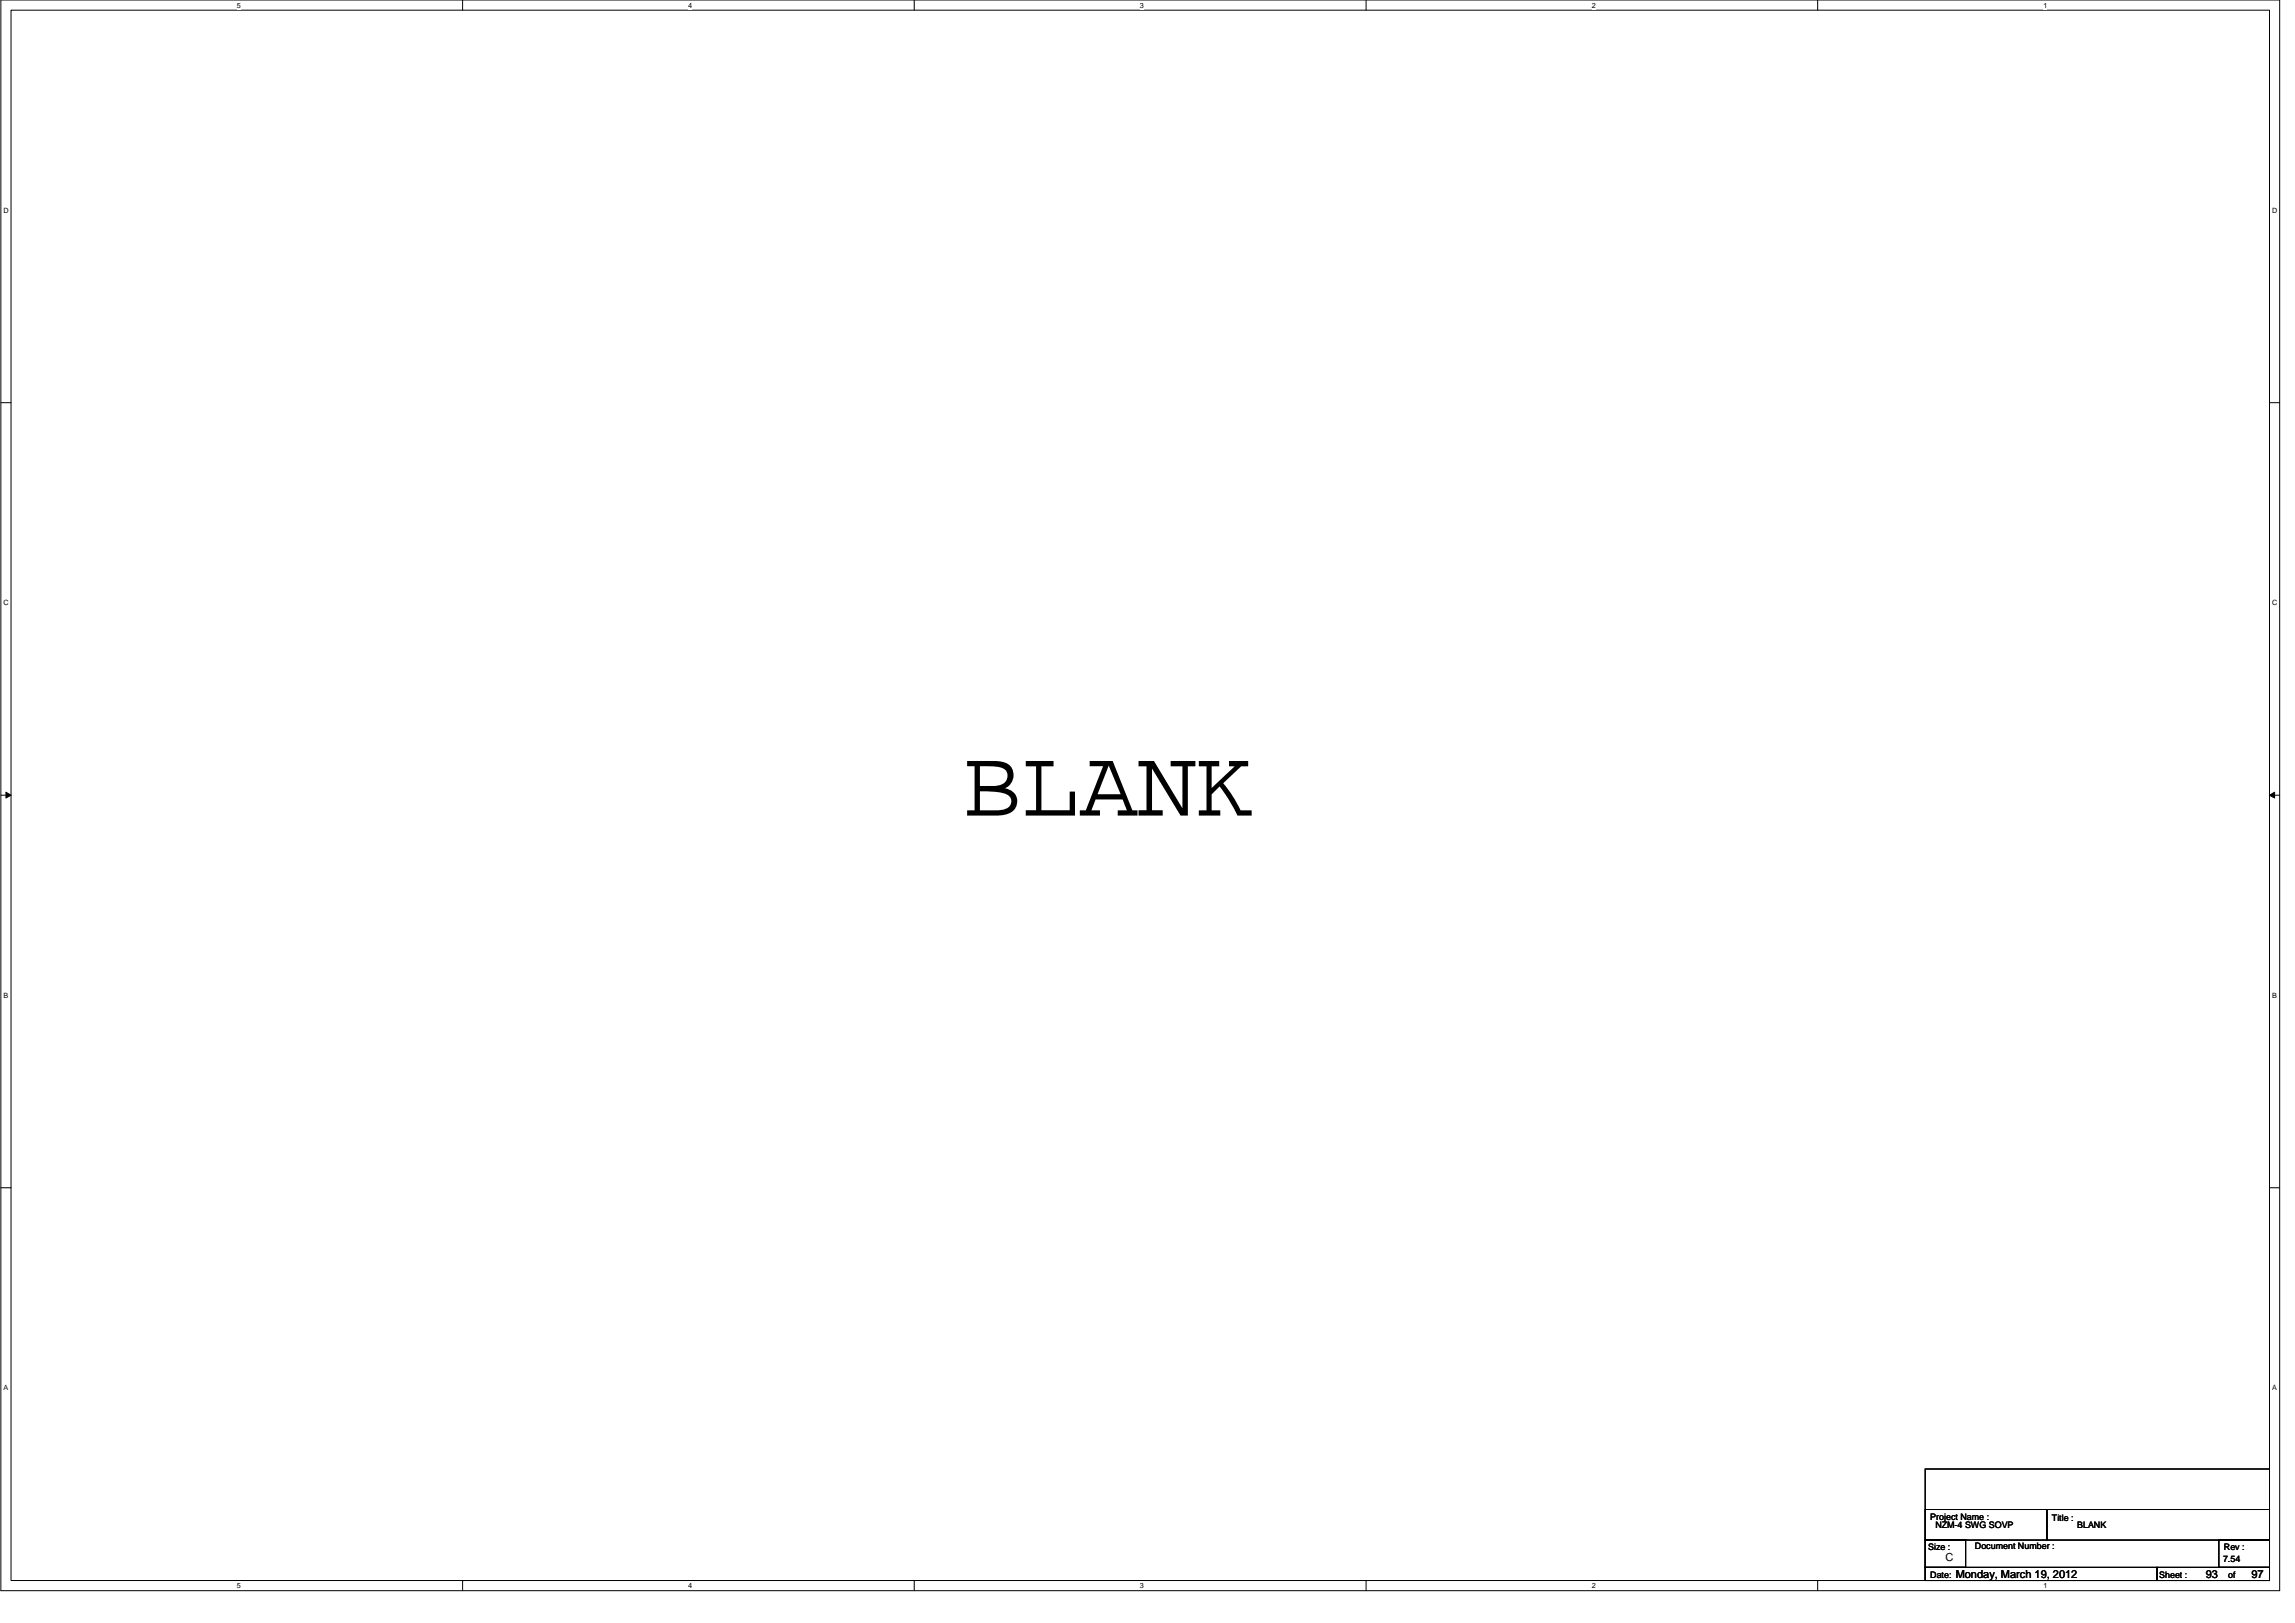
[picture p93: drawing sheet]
<svg xmlns="http://www.w3.org/2000/svg" width="420mm" height="297mm" viewBox="0 0 420 297" stroke-linecap="round" stroke-linejoin="round" font-family="sans-serif">
<defs><g id="words">
<text font-size="17.8" x="176.3" y="149.3">BLANK</text>
<g font-size="2">
<text x="356.2" y="285.6">C</text>
<text x="358" y="288.8">Monday, March 19, 2012</text>
<text x="403.8" y="288.8">93</text>
<text x="412.2" y="288.8">97</text>
</g>
<g font-size="1.7">
<text x="353.4" y="278.1">Project Name :</text>
<text x="354.3" y="279.6">NZM-4 SWG SOVP</text>
<text x="375.7" y="278.3">Title :</text>
<text x="380.3" y="279.6">BLANK</text>
<text x="353" y="283.7">Size :</text>
<text x="361.6" y="283.5">Document Number :</text>
<text x="407" y="285.9">7.54</text>
<text x="407.1" y="283.7">Rev :</text>
<text x="353.4" y="288.7">Date:</text>
<text x="395.3" y="288.7">Sheet :</text>
<text x="407.9" y="288.7">of</text>
</g>
<g font-size="1.3">
<text x="43.3" y="1.4">5</text>
<text x="126" y="1.4">4</text>
<text x="208.7" y="1.4">3</text>
<text x="291.4" y="1.4">2</text>
<text x="374.1" y="1.4">1</text>
<text x=".6" y="38.9">D</text>
<text x="416" y="38.9">D</text>
<text x=".6" y="110.8">C</text>
<text x="416" y="110.8">C</text>
<text x=".6" y="182.6">B</text>
<text x="416" y="182.6">B</text>
<text x=".6" y="254.5">A</text>
<text x="416" y="254.5">A</text>
<text x="43.3" y="290.7">5</text>
<text x="126" y="290.7">4</text>
<text x="208.7" y="290.7">3</text>
<text x="291.4" y="290.7">2</text>
<text x="374.1" y="290.7">1</text>
</g>
</g></defs>
<path d="M.2 0h417.2v291.1h-417.2zM2 1.9h413.5v287.4h-413.5z" fill="none" stroke="#000" stroke-width=".18"/>
<g fill="#fff">
<path d="M43.3 .2h.8v1.5h-.8z"/>
<path d="M43.3 289.5h.8v1.5h-.8z"/>
</g>
<path d="M84.7 0v1.9M84.7 289.3v1.8" fill="none" stroke="#000" stroke-width=".18"/>
<g fill="#fff">
<path d="M126 .2h.7v1.5h-.7z"/>
<path d="M126 289.5h.7v1.5h-.7z"/>
</g>
<path d="M167.4 0v1.9M167.4 289.3v1.8" fill="none" stroke="#000" stroke-width=".18"/>
<g fill="#fff">
<path d="M208.7 .2h.7v1.5h-.7z"/>
<path d="M208.7 289.5h.7v1.5h-.7z"/>
</g>
<path d="M250.1 0v1.9M250.1 289.3v1.8" fill="none" stroke="#000" stroke-width=".18"/>
<g fill="#fff">
<path d="M291.4 .2h.7v1.5h-.7z"/>
<path d="M291.4 289.5h.7v1.5h-.7z"/>
</g>
<path d="M332.8 0v1.9M332.8 289.3v1.8" fill="none" stroke="#000" stroke-width=".18"/>
<g fill="#fff">
<path d="M374.1 .2h.7v1.5h-.7z"/>
<path d="M374.1 289.5h.7v1.5h-.7z"/>
<path d="M.6 37.8h1v1.4h-1z"/>
<path d="M416 37.8h.9v1.4h-.9z"/>
<path d="M.6 109.6h1v1.5h-1z"/>
<path d="M416 109.6h.9v1.5h-.9z"/>
</g>
<path d="M.2 73.7h1.8M415.5 73.7h1.9" fill="none" stroke="#000" stroke-width=".18"/>
<g fill="#fff">
<path d="M.6 181.4h.9v1.5h-.9z"/>
<path d="M416 181.4h.8v1.5h-.8z"/>
</g>
<path d="M.2 145.5h1.8M415.5 145.5h1.9" fill="none" stroke="#000" stroke-width=".18"/>
<path d="M1.1 145l.9 .5-.9 .5zM415.5 145.5l.9-.5v1z" fill="#000" stroke="#000" stroke-width=".18"/>
<g fill="#fff">
<path d="M.6 253.3h.8v1.5h-.8z"/>
<path d="M416 253.3h.8v1.5h-.8z"/>
</g>
<path d="M.2 217.4h1.8M415.5 217.4h1.9M352.5 276.3h22.2v5.6h-22.2zM352.5 268.9h63v20.4h-63zM374.7 276.3h40.8v5.6h-40.8zM352.5 281.9h7.4v5h-7.4zM352.5 286.9h42.4v2.4h-42.4zM394.9 286.9h20.6v2.4h-20.6zM406.2 281.9h9.3v5h-9.3z" fill="none" stroke="#000" stroke-width=".18"/>
<use href="#words"/>
</svg>
